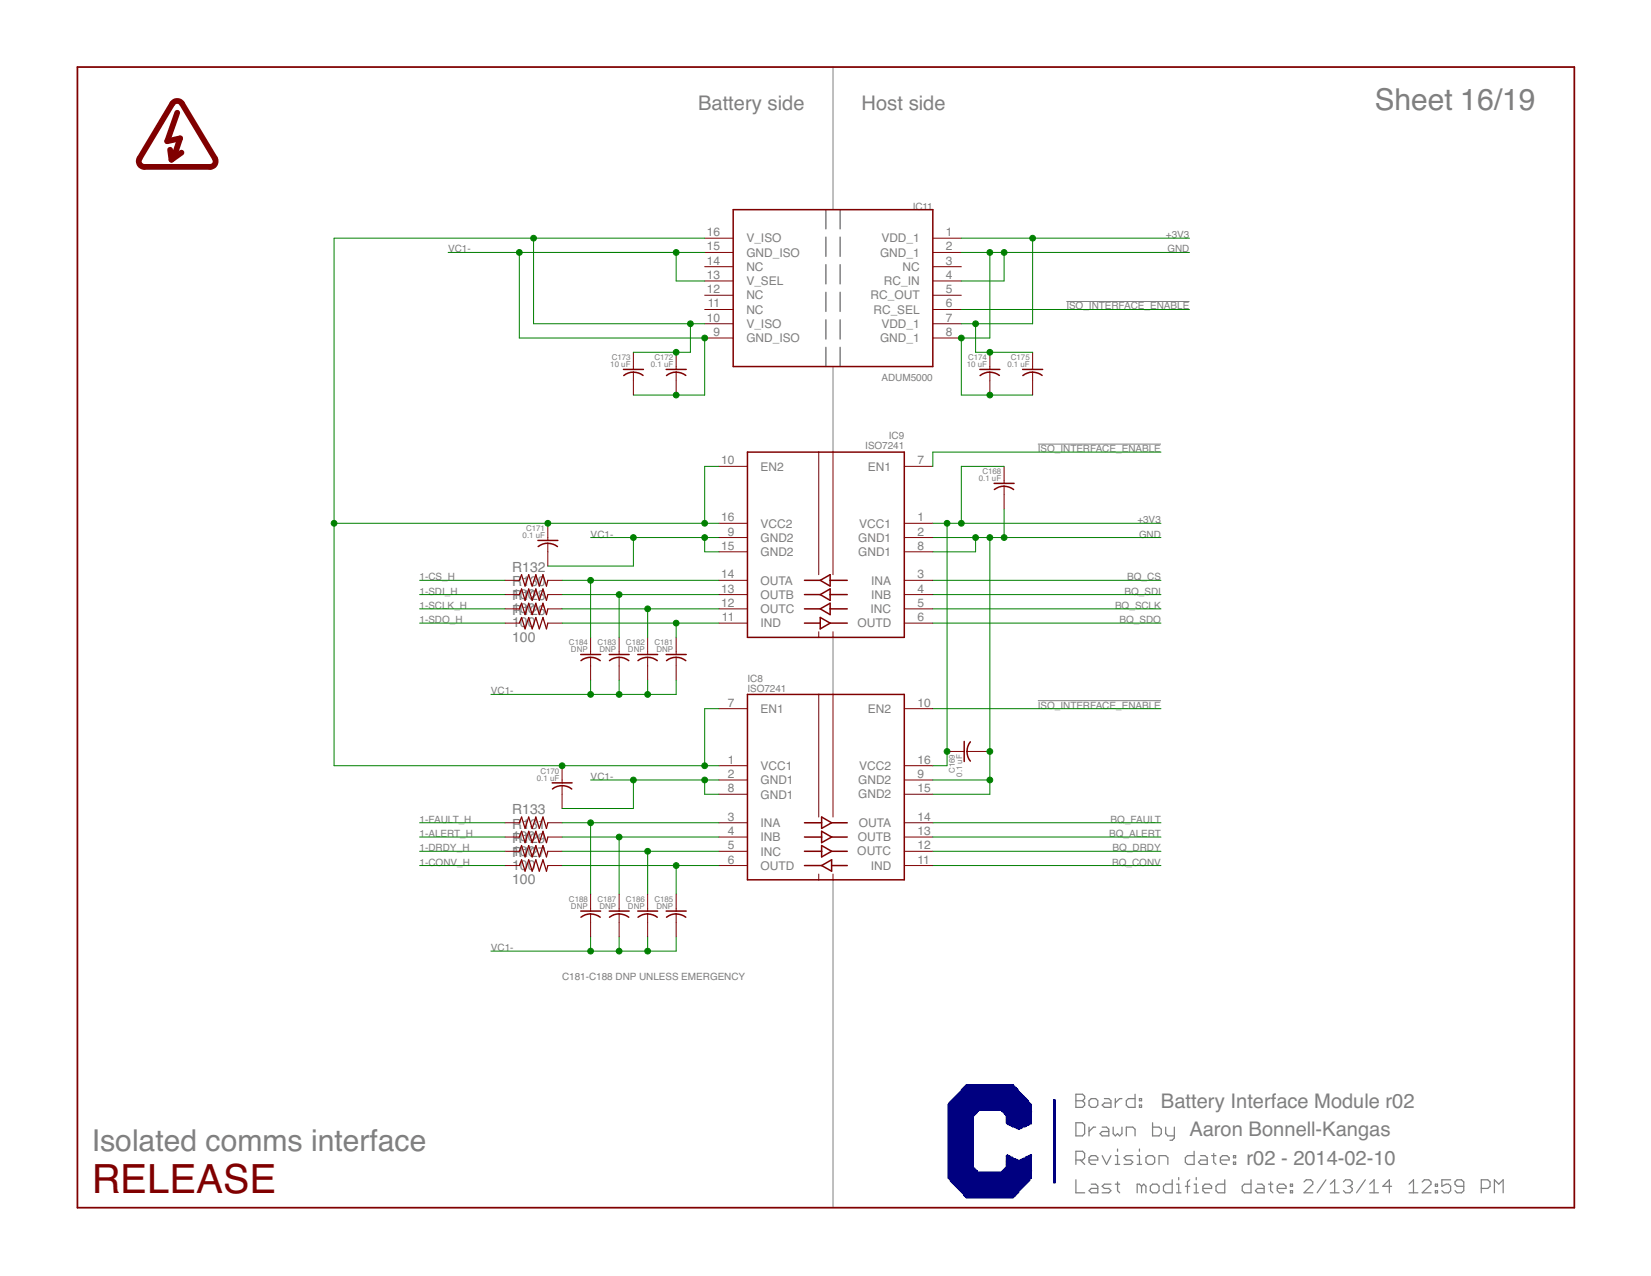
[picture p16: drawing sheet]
<svg xmlns="http://www.w3.org/2000/svg" width="279mm" height="216mm" viewBox="0 0 279 216" stroke-linecap="round" stroke-linejoin="round" font-family="sans-serif">
<defs><g id="words">
<text font-size="6.8" fill="#800000" x="15.5" y="201.9">RELEASE</text>
<g font-size="5.1" fill="#808080">
<text x="232.7" y="18.6">Sheet 16/19</text>
<text x="15.5" y="194.7">Isolated comms interface</text>
</g>
<g font-size="3.4" fill="#808080">
<text x="118.1" y="18.6">Battery side</text>
<text x="145.8" y="18.6">Host side</text>
<text x="196.5" y="187.5">Battery Interface Module r02</text>
<text x="201.3" y="192.3">Aaron Bonnell-Kangas</text>
<text x="210.9" y="197.1">r02 - 2014-02-10</text>
</g>
<g font-size="2.4" fill="#808080">
<text x="86.7" y="101.3">100</text>
<text x="86.7" y="101.6">R128</text>
<text x="86.7" y="99.2">R130</text>
<text x="86.7" y="96.8">R132</text>
<text x="86.7" y="106.2">100</text>
<text x="86.7" y="103.7">100</text>
<text x="86.7" y="104">R126</text>
<text x="86.7" y="108.6">100</text>
<text x="86.7" y="137.8">R133</text>
<text x="86.7" y="142.3">100</text>
<text x="86.7" y="142.6">R129</text>
<text x="86.7" y="140.2">R131</text>
<text x="86.7" y="149.6">100</text>
<text x="86.7" y="147.2">100</text>
<text x="86.7" y="144.8">100</text>
<text x="86.7" y="145">R127</text>
</g>
<g font-size="2" fill="#808080">
<text x="119.6" y="40">16</text>
<text x="126.3" y="41">V_ISO</text>
<text x="149.2" y="41">VDD_1</text>
<text x="160.1" y="40">1</text>
<text x="119.6" y="47.2">13</text>
<text x="119.6" y="44.8">14</text>
<text x="119.6" y="42.4">15</text>
<text x="126.3" y="45.8">NC</text>
<text x="126.3" y="43.4">GND_ISO</text>
<text x="148.9" y="43.4">GND_1</text>
<text x="152.7" y="45.8">NC</text>
<text x="160.1" y="42.4">2</text>
<text x="160.1" y="44.8">3</text>
<text x="160.1" y="47.2">4</text>
<text x="119.6" y="49.6">12</text>
<text x="119.8" y="52">11</text>
<text x="126.3" y="53.1">NC</text>
<text x="126.3" y="50.7">NC</text>
<text x="126.3" y="48.3">V_SEL</text>
<text x="147.3" y="50.7">RC_OUT</text>
<text x="147.8" y="53.1">RC_SEL</text>
<text x="149.6" y="48.3">RC_IN</text>
<text x="160.1" y="49.6">5</text>
<text x="160.1" y="52">6</text>
<text x="119.6" y="54.4">10</text>
<text x="120.7" y="56.8">9</text>
<text x="126.3" y="57.9">GND_ISO</text>
<text x="126.3" y="55.5">V_ISO</text>
<text x="148.9" y="57.9">GND_1</text>
<text x="149.2" y="55.5">VDD_1</text>
<text x="160.1" y="54.4">7</text>
<text x="160.1" y="56.8">8</text>
<text x="122" y="78.6">10</text>
<text x="128.7" y="79.6">EN2</text>
<text x="146.9" y="79.6">EN1</text>
<text x="155.3" y="78.6">7</text>
<text x="122" y="88.2">16</text>
<text x="128.7" y="89.3">VCC2</text>
<text x="145.4" y="89.3">VCC1</text>
<text x="155.3" y="88.2">1</text>
<text x="122" y="93">15</text>
<text x="123.2" y="90.6">9</text>
<text x="128.7" y="91.7">GND2</text>
<text x="128.7" y="94.1">GND2</text>
<text x="145.2" y="91.7">GND1</text>
<text x="145.2" y="94.1">GND1</text>
<text x="155.3" y="90.6">2</text>
<text x="155.3" y="93">8</text>
<text x="122" y="97.9">14</text>
<text x="122" y="100.3">13</text>
<text x="128.7" y="98.9">OUTA</text>
<text x="128.7" y="101.3">OUTB</text>
<text x="147.4" y="98.9">INA</text>
<text x="147.4" y="101.3">INB</text>
<text x="155.3" y="97.9">3</text>
<text x="155.3" y="100.3">4</text>
<text x="122" y="102.7">12</text>
<text x="122.2" y="105.1">11</text>
<text x="128.7" y="103.7">OUTC</text>
<text x="128.7" y="106.2">IND</text>
<text x="145.1" y="106.2">OUTD</text>
<text x="147.3" y="103.7">INC</text>
<text x="155.3" y="102.7">5</text>
<text x="155.3" y="105.1">6</text>
<text x="123.2" y="119.6">7</text>
<text x="155.3" y="119.6">10</text>
<text x="128.7" y="120.6">EN1</text>
<text x="146.9" y="120.6">EN2</text>
<text x="123.2" y="129.2">1</text>
<text x="123.2" y="131.6">2</text>
<text x="128.7" y="130.3">VCC1</text>
<text x="145.4" y="130.3">VCC2</text>
<text x="155.3" y="129.2">16</text>
<text x="155.3" y="131.6">9</text>
<text x="123.2" y="134">8</text>
<text x="128.7" y="132.7">GND1</text>
<text x="128.7" y="135.1">GND1</text>
<text x="145.2" y="132.7">GND2</text>
<text x="145.2" y="135.1">GND2</text>
<text x="155.3" y="134">15</text>
<text x="123.2" y="138.9">3</text>
<text x="123.2" y="141.3">4</text>
<text x="123.2" y="143.7">5</text>
<text x="128.7" y="139.9">INA</text>
<text x="128.7" y="142.3">INB</text>
<text x="145.2" y="142.3">OUTB</text>
<text x="145.3" y="139.9">OUTA</text>
<text x="155.3" y="138.9">14</text>
<text x="155.3" y="141.3">13</text>
<text x="155.3" y="143.7">12</text>
<text x="123.2" y="146.1">6</text>
<text x="128.7" y="144.8">INC</text>
<text x="128.7" y="147.2">OUTD</text>
<text x="145.1" y="144.7">OUTC</text>
<text x="147.3" y="147.2">IND</text>
<text x="155.3" y="146.1">11</text>
</g>
<g font-size="1.7" fill="#808080">
<text x="154.5" y="35.5">IC11</text>
<text x="197.3" y="40.3">+3V3</text>
<text x="75.8" y="42.7">VC1-</text>
<text x="197.6" y="42.7">GND</text>
<text x="180.5" y="52.4">ISO_INTERFACE_ENABLE</text>
<text x="149.2" y="64.4">ADUM5000</text>
<text x="146.4" y="76">ISO7241</text>
<text x="150.4" y="74.3">IC9</text>
<text x="175.6" y="76.5">ISO_INTERFACE_ENABLE</text>
<text x="192.5" y="88.5">+3V3</text>
<text x="100" y="91">VC1-</text>
<text x="192.8" y="91">GND</text>
<text x="71" y="98.2">1-CS_H</text>
<text x="71" y="100.6">1-SDI_H</text>
<text x="190.3" y="100.6">BQ_SDI</text>
<text x="190.8" y="98.2">BQ_CS</text>
<text x="71" y="103">1-SCLK_H</text>
<text x="71" y="105.4">1-SDO_H</text>
<text x="188.7" y="103">BQ_SCLK</text>
<text x="189.5" y="105.4">BQ_SDO</text>
<text x="83.1" y="117.5">VC1-</text>
<text x="126.5" y="117">ISO7241</text>
<text x="126.5" y="115.3">IC8</text>
<text x="175.6" y="119.9">ISO_INTERFACE_ENABLE</text>
<text x="100" y="132">VC1-</text>
<text x="71" y="141.6">1-ALERT_H</text>
<text x="71" y="139.2">1-FAULT_H</text>
<text x="187.7" y="141.6">BQ_ALERT</text>
<text x="188" y="139.2">BQ_FAULT</text>
<text x="71" y="146.4">1-CONV_H</text>
<text x="71" y="144">1-DRDY_H</text>
<text x="188.2" y="146.4">BQ_CONV</text>
<text x="188.3" y="144">BQ_DRDY</text>
<text x="83.1" y="160.9">VC1-</text>
<text x="95.1" y="165.7">C181-C188 DNP UNLESS EMERGENCY</text>
</g>
<g font-size="1.4" fill="#808080">
<text x="103.3" y="62.1">10 uF</text>
<text x="103.5" y="60.9">C173</text>
<text x="110.2" y="62.1">0.1 uF</text>
<text x="110.8" y="60.9">C172</text>
<text x="163.6" y="62.1">10 uF</text>
<text x="163.8" y="60.9">C174</text>
<text x="170.5" y="62.1">0.1 uF</text>
<text x="171.1" y="60.9">C175</text>
<text x="165.7" y="81.4">0.1 uF</text>
<text x="166.2" y="80.2">C168</text>
<text x="89" y="89.9">C171</text>
<text x="88.4" y="91.1">0.1 uF</text>
<text x="96.3" y="109.2">C184</text>
<text x="96.6" y="110.4">DNP</text>
<text x="101.1" y="109.2">C183</text>
<text x="101.4" y="110.4">DNP</text>
<text x="105.9" y="109.2">C182</text>
<text x="106.3" y="110.4">DNP</text>
<text x="110.8" y="109.2">C181</text>
<text x="111.1" y="110.4">DNP</text>
<text x="91.5" y="130.9">C170</text>
<text x="161.6" y="130.8" transform="rotate(-90 161.6 130.8)">C169</text>
<text x="162.8" y="131.4" transform="rotate(-90 162.8 131.4)">0.1 uF</text>
<text x="90.9" y="132.1">0.1 uF</text>
<text x="96.3" y="152.6">C188</text>
<text x="96.6" y="153.8">DNP</text>
<text x="101.1" y="152.6">C187</text>
<text x="101.4" y="153.8">DNP</text>
<text x="105.9" y="152.6">C186</text>
<text x="106.3" y="153.8">DNP</text>
<text x="110.8" y="152.6">C185</text>
<text x="111.1" y="153.8">DNP</text>
</g>
</g></defs>
<g fill="#808080" stroke="#808080" stroke-width=".17">
<path d="M141 11.3v24.2z"/>
<path d="M141 62v14.5z"/>
<path d="M141 107.8v9.7z"/>
<path d="M141 148.9v55.4z"/>
<path d="M180.5 51h20.8z"/>
<path d="M175.6 75.1h20.9z"/>
<path d="M175.6 118.6h20.9z"/>
</g>
<g fill="#808080" stroke="#808080" stroke-width=".21">
<path d="M182.1 185.1v2.3z"/>
<path d="M182.1 185.1h1.1z"/>
<path d="M183.2 185.1l.4 .4z"/>
<path d="M183.6 185.5v.4z"/>
<path d="M183.6 185.9l-.4 .3z"/>
<path d="M183.2 186.2l.4 .4z"/>
<path d="M183.6 186.6v.4z"/>
<path d="M183.6 187l-.4 .4z"/>
<path d="M182.1 187.4h1.1z"/>
<path d="M182.1 186.2h1.1z"/>
<path d="M184.7 187.4h.7z"/>
<path d="M185.8 187l-.4 .4z"/>
<path d="M185.8 186.2v.8z"/>
<path d="M185.4 185.9l.4 .3z"/>
<path d="M184.7 185.9h.7z"/>
<path d="M184.3 186.2l.4-.3z"/>
<path d="M184.3 186.2v.8z"/>
<path d="M184.3 187l.4 .4z"/>
<path d="M186.9 185.9h.7z"/>
<path d="M187.6 185.9l.4 .3z"/>
<path d="M188 186.2v1.2z"/>
<path d="M186.9 187.4h1.1z"/>
<path d="M186.5 187l.4 .4z"/>
<path d="M186.5 187l.4-.4z"/>
<path d="M186.9 186.6h1.1z"/>
<path d="M188.7 185.9v1.5z"/>
<path d="M188.7 186.6l.8-.7z"/>
<path d="M189.5 185.9h.4z"/>
<path d="M192.1 185.1v2.3z"/>
<path d="M191 187.4h1.1z"/>
<path d="M190.6 187l.4 .4z"/>
<path d="M190.6 186.2v.8z"/>
<path d="M190.6 186.2l.4-.3z"/>
<path d="M191 185.9h1.1z"/>
<path d="M192.8 185.9h.4z"/>
<path d="M193.2 185.9v.3z"/>
<path d="M192.8 186.2h.4z"/>
<path d="M192.8 185.9v.3z"/>
<path d="M192.8 187h.4z"/>
<path d="M193.2 187v.4z"/>
<path d="M192.8 187.4h.4z"/>
<path d="M192.8 187v.4z"/>
<path d="M182.1 194.8v2.2z"/>
<path d="M182.1 194.8h1.1z"/>
<path d="M183.2 194.8l.4 .4z"/>
<path d="M183.6 195.2v.7z"/>
<path d="M183.6 195.9l-.4 .4z"/>
<path d="M182.1 196.3h1.1z"/>
<path d="M182.8 196.3l.8 .7z"/>
<path d="M184.7 197h.7z"/>
<path d="M184.3 196.6l.4 .4z"/>
<path d="M184.3 195.9v.7z"/>
<path d="M184.3 195.9l.4-.4z"/>
<path d="M184.7 195.5h.7z"/>
<path d="M185.4 195.5l.4 .4z"/>
<path d="M185.8 195.9v.4z"/>
<path d="M184.3 196.3h1.5z"/>
<path d="M186.5 195.5l.8 1.5z"/>
<path d="M188 195.5l-.7 1.5z"/>
<path d="M188.7 195.5h.4z"/>
<path d="M189.1 195.5v1.5z"/>
<path d="M188.7 197h.8z"/>
<path d="M189.1 194.4v.4z"/>
<path d="M190.2 197h1.1z"/>
<path d="M191.7 196.6l-.4 .4z"/>
<path d="M191.3 196.3l.4 .3z"/>
<path d="M190.6 196.3h.7z"/>
<path d="M190.2 195.9l.4 .4z"/>
<path d="M190.2 195.9l.4-.4z"/>
<path d="M190.6 195.5h1.1z"/>
<path d="M192.4 195.5h.4z"/>
<path d="M192.8 195.5v1.5z"/>
<path d="M192.4 197h.8z"/>
<path d="M192.8 194.4v.4z"/>
<path d="M194.3 197h.8z"/>
<path d="M195.4 196.6l-.3 .4z"/>
<path d="M195.4 195.9v.7z"/>
<path d="M195.1 195.5l.3 .4z"/>
<path d="M194.3 195.5h.8z"/>
<path d="M193.9 195.9l.4-.4z"/>
<path d="M193.9 195.9v.7z"/>
<path d="M193.9 196.6l.4 .4z"/>
<path d="M196.2 195.5v1.5z"/>
<path d="M196.2 195.5h1.1z"/>
<path d="M197.3 195.5l.3 .4z"/>
<path d="M197.6 195.9v1.1z"/>
<path d="M202.1 194.8v2.2z"/>
<path d="M201 197h1.1z"/>
<path d="M200.6 196.6l.4 .4z"/>
<path d="M200.6 195.9v.7z"/>
<path d="M200.6 195.9l.4-.4z"/>
<path d="M201 195.5h1.1z"/>
<path d="M203.2 195.5h.7z"/>
<path d="M203.9 195.5l.4 .4z"/>
<path d="M204.3 195.9v1.1z"/>
<path d="M203.2 197h1.1z"/>
<path d="M202.8 196.6l.4 .4z"/>
<path d="M202.8 196.6l.4-.3z"/>
<path d="M203.2 196.3h1.1z"/>
<path d="M205.4 195.2v1.4z"/>
<path d="M205.4 196.6l.4 .4z"/>
<path d="M205 195.5h.8z"/>
<path d="M206.9 197h.7z"/>
<path d="M206.5 196.6l.4 .4z"/>
<path d="M206.5 195.9v.7z"/>
<path d="M206.9 195.5l-.4 .4z"/>
<path d="M206.9 195.5h.7z"/>
<path d="M207.6 195.5l.4 .4z"/>
<path d="M208 195.9v.4z"/>
<path d="M206.5 196.3h1.5z"/>
<path d="M208.7 195.5h.4z"/>
<path d="M209.1 195.5v.4z"/>
<path d="M208.7 195.9h.4z"/>
<path d="M208.7 195.5v.4z"/>
<path d="M208.7 196.6h.4z"/>
<path d="M209.1 196.6v.4z"/>
<path d="M208.7 197h.4z"/>
<path d="M208.7 196.6v.4z"/>
<path d="M182.1 199.6v2.2z"/>
<path d="M182.1 201.8h1.5z"/>
<path d="M184.7 200.4h.7z"/>
<path d="M185.4 200.4l.4 .3z"/>
<path d="M185.8 200.7v1.1z"/>
<path d="M184.7 201.8h1.1z"/>
<path d="M184.3 201.5l.4 .3z"/>
<path d="M184.3 201.5l.4-.4z"/>
<path d="M184.7 201.1h1.1z"/>
<path d="M186.5 201.8h1.1z"/>
<path d="M187.6 201.8l.4-.3z"/>
<path d="M187.6 201.1l.4 .4z"/>
<path d="M186.9 201.1h.7z"/>
<path d="M186.5 200.7l.4 .4z"/>
<path d="M186.5 200.7l.4-.3z"/>
<path d="M186.9 200.4h1.1z"/>
<path d="M189.1 200v1.5z"/>
<path d="M189.1 201.5l.4 .3z"/>
<path d="M188.7 200.4h.8z"/>
<path d="M192.4 200.4v1.4z"/>
<path d="M192.4 200.4h.4z"/>
<path d="M192.8 200.4l.4 .3z"/>
<path d="M193.2 200.7v1.1z"/>
<path d="M193.2 200.7l.4-.3z"/>
<path d="M193.6 200.4l.3 .3z"/>
<path d="M193.9 200.7v1.1z"/>
<path d="M195.1 201.8h.7z"/>
<path d="M195.8 201.8l.4-.3z"/>
<path d="M196.2 200.7v.8z"/>
<path d="M195.8 200.4l.4 .3z"/>
<path d="M195.1 200.4h.7z"/>
<path d="M194.7 200.7l.4-.3z"/>
<path d="M194.7 200.7v.8z"/>
<path d="M194.7 201.5l.4 .3z"/>
<path d="M198.4 199.6v2.2z"/>
<path d="M197.3 201.8h1.1z"/>
<path d="M196.9 201.5l.4 .3z"/>
<path d="M196.9 200.7v.8z"/>
<path d="M196.9 200.7l.4-.3z"/>
<path d="M197.3 200.4h1.1z"/>
<path d="M199.1 200.4h.4z"/>
<path d="M199.5 200.4v1.4z"/>
<path d="M199.1 201.8h.8z"/>
<path d="M199.5 199.2v.4z"/>
<path d="M201 200v1.8z"/>
<path d="M201 200l.3-.4z"/>
<path d="M200.6 200.7h.7z"/>
<path d="M202.1 200.4h.3z"/>
<path d="M202.4 200.4v1.4z"/>
<path d="M202.1 201.8h.7z"/>
<path d="M202.4 199.2v.4z"/>
<path d="M203.9 201.8h.8z"/>
<path d="M203.6 201.5l.3 .3z"/>
<path d="M203.6 200.7v.8z"/>
<path d="M203.6 200.7l.3-.3z"/>
<path d="M203.9 200.4h.8z"/>
<path d="M204.7 200.4l.3 .3z"/>
<path d="M205 200.7v.4z"/>
<path d="M203.6 201.1h1.4z"/>
<path d="M207.3 199.6v2.2z"/>
<path d="M206.1 201.8h1.2z"/>
<path d="M205.8 201.5l.3 .3z"/>
<path d="M205.8 200.7v.8z"/>
<path d="M205.8 200.7l.3-.3z"/>
<path d="M206.1 200.4h1.2z"/>
<path d="M211.7 199.6v2.2z"/>
<path d="M210.6 201.8h1.1z"/>
<path d="M210.2 201.5l.4 .3z"/>
<path d="M210.2 200.7v.8z"/>
<path d="M210.2 200.7l.4-.3z"/>
<path d="M210.6 200.4h1.1z"/>
<path d="M212.8 200.4h.8z"/>
<path d="M213.6 200.4l.3 .3z"/>
<path d="M213.9 200.7v1.1z"/>
<path d="M212.8 201.8h1.1z"/>
<path d="M212.4 201.5l.4 .3z"/>
<path d="M212.8 201.1l-.4 .4z"/>
<path d="M212.8 201.1h1.1z"/>
<path d="M215 200v1.5z"/>
<path d="M215 201.5l.4 .3z"/>
<path d="M214.7 200.4h.7z"/>
<path d="M216.5 201.8h.8z"/>
<path d="M216.2 201.5l.3 .3z"/>
<path d="M216.2 200.7v.8z"/>
<path d="M216.2 200.7l.3-.3z"/>
<path d="M216.5 200.4h.8z"/>
<path d="M217.3 200.4l.3 .3z"/>
<path d="M217.6 200.7v.4z"/>
<path d="M216.2 201.1h1.4z"/>
<path d="M218.4 200.4h.3z"/>
<path d="M218.7 200.4v.3z"/>
<path d="M218.4 200.7h.3z"/>
<path d="M218.4 200.4v.3z"/>
<path d="M218.4 201.5h.3z"/>
<path d="M218.7 201.5v.3z"/>
<path d="M218.4 201.8h.3z"/>
<path d="M218.4 201.5v.3z"/>
<path d="M220.7 201.8h1.5z"/>
<path d="M220.7 201.8l1.5-1.4z"/>
<path d="M222.2 200v.4z"/>
<path d="M221.8 199.6l.4 .4z"/>
<path d="M221.1 199.6h.7z"/>
<path d="M220.7 200l.4-.4z"/>
<path d="M224.4 199.6l-1.5 2.2z"/>
<path d="M225.1 200.4l.8-.8z"/>
<path d="M225.9 199.6v2.2z"/>
<path d="M225.1 201.8h1.5z"/>
<path d="M227.4 200l.3-.4z"/>
<path d="M227.7 199.6h.8z"/>
<path d="M228.5 199.6l.3 .4z"/>
<path d="M228.8 200v.4z"/>
<path d="M228.5 200.7l.3-.3z"/>
<path d="M228.1 200.7h.4z"/>
<path d="M228.5 200.7l.3 .4z"/>
<path d="M228.8 201.1v.4z"/>
<path d="M228.5 201.8l.3-.3z"/>
<path d="M227.7 201.8h.8z"/>
<path d="M227.4 201.5l.3 .3z"/>
<path d="M231.1 199.6l-1.5 2.2z"/>
<path d="M231.8 200.4l.7-.8z"/>
<path d="M232.5 199.6v2.2z"/>
<path d="M231.8 201.8h1.5z"/>
<path d="M235.1 199.6v2.2z"/>
<path d="M235.1 199.6l-1.1 1.1z"/>
<path d="M234 200.7h1.5z"/>
<path d="M238.5 200.4l.7-.8z"/>
<path d="M239.2 199.6v2.2z"/>
<path d="M238.5 201.8h1.4z"/>
<path d="M240.7 201.8h1.5z"/>
<path d="M240.7 201.8l1.5-1.4z"/>
<path d="M242.2 200v.4z"/>
<path d="M241.8 199.6l.4 .4z"/>
<path d="M241 199.6h.8z"/>
<path d="M241 199.6l-.3 .4z"/>
<path d="M242.9 200.4h.4z"/>
<path d="M243.3 200.4v.3z"/>
<path d="M242.9 200.7h.4z"/>
<path d="M242.9 200.4v.3z"/>
<path d="M242.9 201.5h.4z"/>
<path d="M243.3 201.5v.3z"/>
<path d="M242.9 201.8h.4z"/>
<path d="M242.9 201.5v.3z"/>
<path d="M244 199.6h1.5z"/>
<path d="M244 199.6v1.1z"/>
<path d="M244 200.7l.8-.3z"/>
<path d="M244.8 200.4h.3z"/>
<path d="M245.1 200.4l.4 .3z"/>
<path d="M245.5 200.7v.8z"/>
<path d="M245.5 201.5l-.4 .3z"/>
<path d="M244.4 201.8h.7z"/>
<path d="M244 201.5l.4 .3z"/>
<path d="M246.2 201.5l.4 .3z"/>
<path d="M246.6 201.8h.7z"/>
<path d="M247.3 201.8l.4-.3z"/>
<path d="M247.7 200v1.5z"/>
<path d="M247.3 199.6l.4 .4z"/>
<path d="M246.6 199.6h.7z"/>
<path d="M246.6 199.6l-.4 .4z"/>
<path d="M246.2 200v.4z"/>
<path d="M246.2 200.4l.4 .3z"/>
<path d="M246.6 200.7h1.1z"/>
<path d="M250.7 199.6v2.2z"/>
<path d="M250.7 199.6h1.1z"/>
<path d="M251.8 199.6l.4 .4z"/>
<path d="M252.2 200v.7z"/>
<path d="M251.8 201.1l.4-.4z"/>
<path d="M250.7 201.1h1.1z"/>
<path d="M252.9 199.6v2.2z"/>
<path d="M252.9 199.6l.7 .8z"/>
<path d="M253.6 200.4l.8-.8z"/>
<path d="M254.4 199.6v2.2z"/>
<path d="M182.1 190v2.2z"/>
<path d="M182.1 192.2h1.1z"/>
<path d="M183.6 191.8l-.4 .4z"/>
<path d="M183.6 190.3v1.5z"/>
<path d="M183.2 190l.4 .3z"/>
<path d="M182.1 190h1.1z"/>
<path d="M184.3 190.7v1.5z"/>
<path d="M185 190.7l-.7 .8z"/>
<path d="M185 190.7h.4z"/>
<path d="M186.5 190.7h.8z"/>
<path d="M187.3 190.7l.3 .4z"/>
<path d="M187.6 191.1v1.1z"/>
<path d="M186.5 192.2h1.1z"/>
<path d="M186.2 191.8l.3 .4z"/>
<path d="M186.2 191.8l.3-.3z"/>
<path d="M186.5 191.5h1.1z"/>
<path d="M188.4 190.7v1.1z"/>
<path d="M188.4 191.8l.3 .4z"/>
<path d="M188.7 192.2l.4-.4z"/>
<path d="M189.1 191.8l.4 .4z"/>
<path d="M189.5 192.2l.4-.4z"/>
<path d="M189.9 190.7v1.1z"/>
<path d="M190.6 190.7v1.5z"/>
<path d="M190.6 190.7h1.1z"/>
<path d="M191.7 190.7l.4 .4z"/>
<path d="M192.1 191.1v1.1z"/>
<path d="M195.1 190v2.2z"/>
<path d="M195.1 192.2h1.1z"/>
<path d="M196.2 192.2l.3-.4z"/>
<path d="M196.5 191.1v.7z"/>
<path d="M196.2 190.7l.3 .4z"/>
<path d="M195.1 190.7h1.1z"/>
<path d="M197.3 190.7v1.1z"/>
<path d="M197.3 191.8l.3 .4z"/>
<path d="M197.6 192.2h1.1z"/>
<path d="M198.7 190.7v1.9z"/>
<path d="M198.7 192.6l-.3 .3z"/>
<path d="M198 192.9h.4z"/>
</g>
<g fill="#808080" stroke="#808080" stroke-width=".25">
<path d="M142.2 35.5v3.2z"/>
<path d="M142.2 40.1v3.3z"/>
<path d="M142.2 44.8v3.2z"/>
<path d="M142.2 49.5v3.2z"/>
<path d="M142.2 54.1v3.3z"/>
<path d="M142.2 58.8v3.2z"/>
<path d="M139.8 58.8v3.2z"/>
<path d="M139.8 54.1v3.3z"/>
<path d="M139.8 49.5v3.2z"/>
<path d="M139.8 44.8v3.2z"/>
<path d="M139.8 40.1v3.3z"/>
<path d="M139.8 35.5v3.2z"/>
</g>
<g fill="#800000" stroke="#800000" stroke-width=".3">
<path d="M13.1 11.3v193z"/>
<path d="M13.1 204.3h253.3z"/>
<path d="M266.4 11.3v193z"/>
<path d="M13.1 11.3h253.3z"/>
</g>
<g fill="#800000" stroke="#800000" stroke-width=".17">
<path d="M121.7 129.6h4.8z"/>
<path d="M121.7 132h4.8z"/>
<path d="M121.7 139.2h4.8z"/>
<path d="M121.7 141.6h4.8z"/>
<path d="M121.7 144h4.8z"/>
<path d="M121.7 146.5h4.8z"/>
<path d="M121.7 119.9h4.8z"/>
<path d="M121.7 134.4h4.8z"/>
<path d="M153 129.6h4.9z"/>
<path d="M153 132h4.9z"/>
<path d="M153 134.4h4.9z"/>
<path d="M153 139.2h4.9z"/>
<path d="M153 141.6h4.9z"/>
<path d="M153 144h4.9z"/>
<path d="M153 146.5h4.9z"/>
<path d="M153 119.9h4.9z"/>
<path d="M141 147.9v1z"/>
<path d="M141 117.5v20.7z"/>
<path d="M138.6 117.5v20.7z"/>
<path d="M138.6 147.9v1z"/>
<path d="M153 88.5h4.9z"/>
<path d="M153 91h4.9z"/>
<path d="M153 98.2h4.9z"/>
<path d="M153 100.6h4.9z"/>
<path d="M153 103h4.9z"/>
<path d="M153 105.4h4.9z"/>
<path d="M153 78.9h4.9z"/>
<path d="M153 93.4h4.9z"/>
<path d="M121.7 88.5h4.8z"/>
<path d="M121.7 91h4.8z"/>
<path d="M121.7 93.4h4.8z"/>
<path d="M121.7 98.2h4.8z"/>
<path d="M121.7 100.6h4.8z"/>
<path d="M121.7 103h4.8z"/>
<path d="M121.7 105.4h4.8z"/>
<path d="M121.7 78.9h4.8z"/>
<path d="M138.6 106.9v.9z"/>
<path d="M138.6 76.5v20.7z"/>
<path d="M141 76.5v20.7z"/>
<path d="M141 106.9v.9z"/>
<path d="M157.9 40.3h4.8z"/>
<path d="M157.9 42.7h4.8z"/>
<path d="M157.9 45.1h4.8z"/>
<path d="M157.9 47.5h4.8z"/>
<path d="M157.9 50h4.8z"/>
<path d="M157.9 52.4h4.8z"/>
<path d="M157.9 54.8h4.8z"/>
<path d="M157.9 57.2h4.8z"/>
<path d="M119.3 57.2h4.8z"/>
<path d="M119.3 54.8h4.8z"/>
<path d="M119.3 52.4h4.8z"/>
<path d="M119.3 50h4.8z"/>
<path d="M119.3 47.5h4.8z"/>
<path d="M119.3 45.1h4.8z"/>
<path d="M119.3 42.7h4.8z"/>
<path d="M119.3 40.3h4.8z"/>
<path d="M169.9 82.3v1.4z"/>
<path d="M169.9 78.9v2.4z"/>
<path d="M169.9 83.7v2.4z"/>
<path d="M169.9 81.3v.5z"/>
<path d="M163.7 127.1h1.4z"/>
<path d="M160.3 127.1h2.4z"/>
<path d="M165.1 127.1h2.4z"/>
<path d="M162.7 127.1h.5z"/>
<path d="M95.1 132.9v1.5z"/>
<path d="M95.1 129.6v2.4z"/>
<path d="M95.1 134.4v2.4z"/>
<path d="M95.1 132v.5z"/>
<path d="M92.7 91.9v1.5z"/>
<path d="M92.7 88.5v2.5z"/>
<path d="M92.7 93.4v2.4z"/>
<path d="M92.7 91v.4z"/>
<path d="M114.4 63v1.4z"/>
<path d="M114.4 59.6v2.4z"/>
<path d="M114.4 64.4v2.4z"/>
<path d="M114.4 62v.5z"/>
<path d="M107.2 63v1.4z"/>
<path d="M107.2 59.6v2.4z"/>
<path d="M107.2 64.4v2.4z"/>
<path d="M107.2 62v.5z"/>
<path d="M167.5 63v1.4z"/>
<path d="M167.5 59.6v2.4z"/>
<path d="M167.5 64.4v2.4z"/>
<path d="M167.5 62v.5z"/>
<path d="M174.8 63v1.4z"/>
<path d="M174.8 59.6v2.4z"/>
<path d="M174.8 64.4v2.4z"/>
<path d="M174.8 62v.5z"/>
<path d="M114.4 111.2v1.5z"/>
<path d="M114.4 107.8v2.5z"/>
<path d="M114.4 112.7v2.4z"/>
<path d="M114.4 110.3v.4z"/>
<path d="M109.6 111.2v1.5z"/>
<path d="M109.6 107.8v2.5z"/>
<path d="M109.6 112.7v2.4z"/>
<path d="M109.6 110.3v.4z"/>
<path d="M104.8 111.2v1.5z"/>
<path d="M104.8 107.8v2.5z"/>
<path d="M104.8 112.7v2.4z"/>
<path d="M104.8 110.3v.4z"/>
<path d="M99.9 111.2v1.5z"/>
<path d="M99.9 107.8v2.5z"/>
<path d="M99.9 112.7v2.4z"/>
<path d="M99.9 110.3v.4z"/>
<path d="M92.7 105.4h2.4z"/>
<path d="M85.5 105.4h2.4z"/>
<path d="M92.7 103h2.4z"/>
<path d="M85.5 103h2.4z"/>
<path d="M92.7 100.6h2.4z"/>
<path d="M85.5 100.6h2.4z"/>
<path d="M92.7 98.2h2.4z"/>
<path d="M85.5 98.2h2.4z"/>
<path d="M92.7 146.5h2.4z"/>
<path d="M85.5 146.5h2.4z"/>
<path d="M92.7 144h2.4z"/>
<path d="M85.5 144h2.4z"/>
<path d="M92.7 141.6h2.4z"/>
<path d="M85.5 141.6h2.4z"/>
<path d="M92.7 139.2h2.4z"/>
<path d="M85.5 139.2h2.4z"/>
<path d="M114.4 154.6v1.5z"/>
<path d="M114.4 151.3v2.4z"/>
<path d="M114.4 156.1v2.4z"/>
<path d="M114.4 153.7v.5z"/>
<path d="M109.6 154.6v1.5z"/>
<path d="M109.6 151.3v2.4z"/>
<path d="M109.6 156.1v2.4z"/>
<path d="M109.6 153.7v.5z"/>
<path d="M104.8 154.6v1.5z"/>
<path d="M104.8 151.3v2.4z"/>
<path d="M104.8 156.1v2.4z"/>
<path d="M104.8 153.7v.5z"/>
<path d="M99.9 154.6v1.5z"/>
<path d="M99.9 151.3v2.4z"/>
<path d="M99.9 156.1v2.4z"/>
<path d="M99.9 153.7v.5z"/>
</g>
<g fill="#800000" stroke="#800000" stroke-width=".25">
<path d="M126.5 117.5v31.4z"/>
<path d="M126.5 148.9h12.1z"/>
<path d="M138.6 148.9h2.4z"/>
<path d="M141 148.9h12z"/>
<path d="M153 117.5v31.4z"/>
<path d="M141 117.5h12z"/>
<path d="M138.6 117.5h2.4z"/>
<path d="M126.5 117.5h12.1z"/>
<path d="M139 138.2v1z"/>
<path d="M139 139.2v1z"/>
<path d="M139 140.2l1.7-1z"/>
<path d="M139 138.2l1.7 1z"/>
<path d="M139 140.7v.9z"/>
<path d="M139 141.6v1z"/>
<path d="M139 142.6l1.7-1z"/>
<path d="M139 140.7l1.7 .9z"/>
<path d="M139 143.1v.9z"/>
<path d="M139 144v1z"/>
<path d="M139 145l1.7-1z"/>
<path d="M139 143.1l1.7 .9z"/>
<path d="M140.7 146.5v.9z"/>
<path d="M140.7 145.5v1z"/>
<path d="M139 146.5l1.7-1z"/>
<path d="M139 146.5l1.7 .9z"/>
<path d="M140.7 146.5h2.7z"/>
<path d="M140.7 144h2.7z"/>
<path d="M140.7 141.6h2.7z"/>
<path d="M140.7 139.2h2.7z"/>
<path d="M136.1 139.2h2.9z"/>
<path d="M136.1 141.6h2.9z"/>
<path d="M136.1 144h2.9z"/>
<path d="M136.1 146.5h2.9z"/>
<path d="M153 76.5v31.3z"/>
<path d="M141 107.8h12z"/>
<path d="M138.6 107.8h2.4z"/>
<path d="M126.5 107.8h12.1z"/>
<path d="M126.5 76.5v31.3z"/>
<path d="M126.5 76.5h12.1z"/>
<path d="M138.6 76.5h2.4z"/>
<path d="M141 76.5h12z"/>
<path d="M140.5 97.2v1z"/>
<path d="M140.5 98.2v1z"/>
<path d="M138.8 98.2l1.7 1z"/>
<path d="M138.8 98.2l1.7-1z"/>
<path d="M140.5 99.7v.9z"/>
<path d="M140.5 100.6v1z"/>
<path d="M138.8 100.6l1.7 1z"/>
<path d="M138.8 100.6l1.7-.9z"/>
<path d="M140.5 102.1v.9z"/>
<path d="M140.5 103v1z"/>
<path d="M138.8 103l1.7 1z"/>
<path d="M138.8 103l1.7-.9z"/>
<path d="M138.8 105.4v1z"/>
<path d="M138.8 104.5v.9z"/>
<path d="M138.8 104.5l1.7 .9z"/>
<path d="M138.8 106.4l1.7-1z"/>
<path d="M136.1 105.4h2.7z"/>
<path d="M136.1 103h2.7z"/>
<path d="M136.1 100.6h2.7z"/>
<path d="M136.1 98.2h2.7z"/>
<path d="M140.5 98.2h2.9z"/>
<path d="M140.5 100.6h2.9z"/>
<path d="M140.5 103h2.9z"/>
<path d="M140.5 105.4h2.9z"/>
<path d="M157.9 35.5v26.5z"/>
<path d="M124.1 62h33.8z"/>
<path d="M124.1 35.5v26.5z"/>
<path d="M124.1 35.5h33.8z"/>
<path d="M169.9 81.8h1.7z"/>
<path d="M168.2 81.8h1.7z"/>
<path d="M163.2 125.5v1.6z"/>
<path d="M163.2 127.1v1.7z"/>
<path d="M95.1 132.5h1.7z"/>
<path d="M93.5 132.5h1.6z"/>
<path d="M92.7 91.4h1.7z"/>
<path d="M91 91.4h1.7z"/>
<path d="M114.4 62.5h1.7z"/>
<path d="M112.7 62.5h1.7z"/>
<path d="M107.2 62.5h1.7z"/>
<path d="M105.5 62.5h1.7z"/>
<path d="M167.5 62.5h1.7z"/>
<path d="M165.8 62.5h1.7z"/>
<path d="M174.8 62.5h1.6z"/>
<path d="M173.1 62.5h1.7z"/>
<path d="M114.4 110.7h1.7z"/>
<path d="M112.7 110.7h1.7z"/>
<path d="M109.6 110.7h1.7z"/>
<path d="M107.9 110.7h1.7z"/>
<path d="M104.8 110.7h1.7z"/>
<path d="M103.1 110.7h1.7z"/>
<path d="M99.9 110.7h1.7z"/>
<path d="M98.3 110.7h1.6z"/>
<path d="M114.4 154.2h1.7z"/>
<path d="M112.7 154.2h1.7z"/>
<path d="M109.6 154.2h1.7z"/>
<path d="M107.9 154.2h1.7z"/>
<path d="M104.8 154.2h1.7z"/>
<path d="M103.1 154.2h1.7z"/>
<path d="M99.9 154.2h1.7z"/>
<path d="M98.3 154.2h1.6z"/>
</g>
<g fill="none" stroke="#800000" stroke-width=".25">
<path d="M108.8 63.5a2.65 2.65 0 0 0-3.2 0M116.1 63.5a2.65 2.65 0 0 0-3.3 0M169.1 63.5a2.65 2.65 0 0 0-3.2 0M176.4 63.5a2.65 2.65 0 0 0-3.3 0M92.7 91.9a2.6 2.6 0 0 0-1.6 .6M92.7 91.9a2.76 2.76 0 0 1 1.6 .6M169.9 82.3a2.72 2.72 0 0 0-1.6 .5M169.9 82.3a2.77 2.77 0 0 1 1.6 .5M98.3 111.8a2.61 2.61 0 0 1 3.3 0M103.1 111.8a2.61 2.61 0 0 1 3.3 0M108 111.8a2.61 2.61 0 0 1 3.2 0M112.8 111.8a2.61 2.61 0 0 1 3.3 0"/>
<path d="M93.5 133.5a2.61 2.61 0 0 1 3.3 0M164.2 125.5a2.61 2.61 0 0 0 0 3.3M98.3 155.2a2.61 2.61 0 0 1 3.3 0M103.1 155.2a2.61 2.61 0 0 1 3.3 0M108 155.2a2.61 2.61 0 0 1 3.2 0M112.8 155.2a2.61 2.61 0 0 1 3.3 0"/>
</g>
<g fill="#800000" stroke="#800000" stroke-width=".21">
<path d="M88.3 104.5l-.4 .9z"/>
<path d="M88.3 104.5l.6 1.9z"/>
<path d="M89.5 104.5l-.6 1.9z"/>
<path d="M89.5 104.5l.6 1.9z"/>
<path d="M90.7 104.5l-.6 1.9z"/>
<path d="M90.7 104.5l.6 1.9z"/>
<path d="M91.9 104.5l-.6 1.9z"/>
<path d="M91.9 104.5l.6 1.9z"/>
<path d="M92.7 105.4l-.2 1z"/>
<path d="M88.3 102.1l-.4 .9z"/>
<path d="M88.3 102.1l.6 1.9z"/>
<path d="M89.5 102.1l-.6 1.9z"/>
<path d="M89.5 102.1l.6 1.9z"/>
<path d="M90.7 102.1l-.6 1.9z"/>
<path d="M90.7 102.1l.6 1.9z"/>
<path d="M91.9 102.1l-.6 1.9z"/>
<path d="M91.9 102.1l.6 1.9z"/>
<path d="M92.7 103l-.2 1z"/>
<path d="M88.3 99.7l-.4 .9z"/>
<path d="M88.3 99.7l.6 1.9z"/>
<path d="M89.5 99.7l-.6 1.9z"/>
<path d="M89.5 99.7l.6 1.9z"/>
<path d="M90.7 99.7l-.6 1.9z"/>
<path d="M90.7 99.7l.6 1.9z"/>
<path d="M91.9 99.7l-.6 1.9z"/>
<path d="M91.9 99.7l.6 1.9z"/>
<path d="M92.7 100.6l-.2 1z"/>
<path d="M88.3 97.2l-.4 1z"/>
<path d="M88.3 97.2l.6 2z"/>
<path d="M89.5 97.2l-.6 2z"/>
<path d="M89.5 97.2l.6 2z"/>
<path d="M90.7 97.2l-.6 2z"/>
<path d="M90.7 97.2l.6 2z"/>
<path d="M91.9 97.2l-.6 2z"/>
<path d="M91.9 97.2l.6 2z"/>
<path d="M92.7 98.2l-.2 1z"/>
<path d="M88.3 145.5l-.4 1z"/>
<path d="M88.3 145.5l.6 1.9z"/>
<path d="M89.5 145.5l-.6 1.9z"/>
<path d="M89.5 145.5l.6 1.9z"/>
<path d="M90.7 145.5l-.6 1.9z"/>
<path d="M90.7 145.5l.6 1.9z"/>
<path d="M91.9 145.5l-.6 1.9z"/>
<path d="M91.9 145.5l.6 1.9z"/>
<path d="M92.7 146.5l-.2 .9z"/>
<path d="M88.3 143.1l-.4 .9z"/>
<path d="M88.3 143.1l.6 1.9z"/>
<path d="M89.5 143.1l-.6 1.9z"/>
<path d="M89.5 143.1l.6 1.9z"/>
<path d="M90.7 143.1l-.6 1.9z"/>
<path d="M90.7 143.1l.6 1.9z"/>
<path d="M91.9 143.1l-.6 1.9z"/>
<path d="M91.9 143.1l.6 1.9z"/>
<path d="M92.7 144l-.2 1z"/>
<path d="M88.3 140.7l-.4 .9z"/>
<path d="M88.3 140.7l.6 1.9z"/>
<path d="M89.5 140.7l-.6 1.9z"/>
<path d="M89.5 140.7l.6 1.9z"/>
<path d="M90.7 140.7l-.6 1.9z"/>
<path d="M90.7 140.7l.6 1.9z"/>
<path d="M91.9 140.7l-.6 1.9z"/>
<path d="M91.9 140.7l.6 1.9z"/>
<path d="M92.7 141.6l-.2 1z"/>
<path d="M88.3 138.2l-.4 1z"/>
<path d="M88.3 138.2l.6 2z"/>
<path d="M89.5 138.2l-.6 2z"/>
<path d="M89.5 138.2l.6 2z"/>
<path d="M90.7 138.2l-.6 2z"/>
<path d="M90.7 138.2l.6 2z"/>
<path d="M91.9 138.2l-.6 2z"/>
<path d="M91.9 138.2l.6 2z"/>
<path d="M92.7 139.2l-.2 1z"/>
</g>
<path d="M29.2 17.5a.97 .97 0 0 1 1.6 0M23.6 26.8a.94 .94 0 0 0 .8 1.4M36.4 26.8a.94 .94 0 0 1-.8 1.4" fill="none" stroke="#800000" stroke-width=".97"/>
<g fill="#800000" stroke="#800000" stroke-width=".97">
<path d="M29.2 17.5l-5.6 9.3z"/>
<path d="M24.4 28.2h11.2z"/>
<path d="M30.8 17.5l5.6 9.3z"/>
<path d="M30 19.1l-1.7 4.8z"/>
<path d="M28.3 23.9l2.2-.5z"/>
<path d="M30.5 23.4l-1 2.9z"/>
<path d="M29 27l1.7-1.2z"/>
<path d="M28.8 25.3l.2 1.7z"/>
</g>
<g fill="#008000" stroke="#008000" stroke-width=".17">
<path d="M71 98.2h14.5z"/>
<path d="M71 100.6h14.5z"/>
<path d="M71 103h14.5z"/>
<path d="M71 105.4h14.5z"/>
<path d="M71 146.5h14.5z"/>
<path d="M71 144h14.5z"/>
<path d="M71 141.6h14.5z"/>
<path d="M71 139.2h14.5z"/>
<path d="M157.9 98.2h38.6z"/>
<path d="M157.9 100.6h38.6z"/>
<path d="M157.9 103h38.6z"/>
<path d="M157.9 105.4h38.6z"/>
<path d="M157.9 139.2h38.6z"/>
<path d="M157.9 141.6h38.6z"/>
<path d="M157.9 144h38.6z"/>
<path d="M157.9 146.5h38.6z"/>
<path d="M119.3 132h2.4z"/>
<path d="M107.2 132h12.1z"/>
<path d="M99.9 132h7.3z"/>
<path d="M119.3 134.4h2.4z"/>
<path d="M119.3 132v2.4z"/>
<path d="M95.1 136.8h12.1z"/>
<path d="M107.2 132v4.8z"/>
<path d="M119.3 91h2.4z"/>
<path d="M107.2 91h12.1z"/>
<path d="M99.9 91h7.3z"/>
<path d="M119.3 93.4h2.4z"/>
<path d="M119.3 91v2.4z"/>
<path d="M92.7 95.8h14.5z"/>
<path d="M107.2 91v4.8z"/>
<path d="M114.4 42.7h4.9z"/>
<path d="M87.9 42.7h26.5z"/>
<path d="M99.9 42.7h14.5z"/>
<path d="M87.9 57.2h31.4z"/>
<path d="M87.9 42.7v14.5z"/>
<path d="M107.2 66.8h7.2z"/>
<path d="M114.4 66.8h4.9z"/>
<path d="M119.3 57.2v9.6z"/>
<path d="M114.4 47.5h4.9z"/>
<path d="M114.4 42.7v4.8z"/>
<path d="M75.8 42.7h12.1z"/>
<path d="M114.4 115.1v2.4z"/>
<path d="M109.6 117.5h4.8z"/>
<path d="M104.8 117.5h4.8z"/>
<path d="M99.9 117.5h4.9z"/>
<path d="M83.1 117.5h16.8z"/>
<path d="M109.6 115.1v2.4z"/>
<path d="M104.8 115.1v2.4z"/>
<path d="M99.9 115.1v2.4z"/>
<path d="M114.4 158.5v2.4z"/>
<path d="M109.6 160.9h4.8z"/>
<path d="M104.8 160.9h4.8z"/>
<path d="M99.9 160.9h4.9z"/>
<path d="M83.1 160.9h16.8z"/>
<path d="M109.6 158.5v2.4z"/>
<path d="M104.8 158.5v2.4z"/>
<path d="M99.9 158.5v2.4z"/>
<path d="M157.9 132h9.6z"/>
<path d="M157.9 134.4h9.6z"/>
<path d="M167.5 132v2.4z"/>
<path d="M157.9 91h7.2z"/>
<path d="M165.1 91h2.4z"/>
<path d="M167.5 91h2.4z"/>
<path d="M169.9 91h26.6z"/>
<path d="M157.9 93.4h7.2z"/>
<path d="M165.1 91v2.4z"/>
<path d="M167.5 127.1v4.9z"/>
<path d="M167.5 91v36.1z"/>
<path d="M169.9 86.1v4.9z"/>
<path d="M162.7 42.7h4.8z"/>
<path d="M167.5 42.7h2.4z"/>
<path d="M169.9 42.7h31.4z"/>
<path d="M162.7 57.2h4.8z"/>
<path d="M167.5 42.7v14.5z"/>
<path d="M167.5 66.8h7.3z"/>
<path d="M162.7 66.8h4.8z"/>
<path d="M162.7 57.2v9.6z"/>
<path d="M162.7 47.5h7.2z"/>
<path d="M169.9 42.7v4.8z"/>
<path d="M157.9 88.5h2.4z"/>
<path d="M160.3 88.5h2.4z"/>
<path d="M162.7 88.5h33.8z"/>
<path d="M157.9 129.6h2.4z"/>
<path d="M160.3 127.1v2.5z"/>
<path d="M160.3 88.5v38.6z"/>
<path d="M162.7 78.9h7.2z"/>
<path d="M162.7 78.9v9.6z"/>
<path d="M162.7 40.3h12.1z"/>
<path d="M174.8 40.3h26.5z"/>
<path d="M174.8 40.3v14.5z"/>
<path d="M162.7 54.8h2.4z"/>
<path d="M165.1 54.8h9.7z"/>
<path d="M167.5 59.6h7.3z"/>
<path d="M165.1 59.6h2.4z"/>
<path d="M165.1 54.8v4.8z"/>
<path d="M107.2 59.6h7.2z"/>
<path d="M90.3 40.3h29z"/>
<path d="M56.5 40.3h33.8z"/>
<path d="M56.5 40.3v48.2z"/>
<path d="M56.5 88.5v41.1z"/>
<path d="M56.5 129.6h38.6z"/>
<path d="M95.1 129.6h24.2z"/>
<path d="M119.3 129.6h2.4z"/>
<path d="M119.3 88.5h2.4z"/>
<path d="M92.7 88.5h26.6z"/>
<path d="M56.5 88.5h36.2z"/>
<path d="M119.3 78.9h2.4z"/>
<path d="M119.3 78.9v9.6z"/>
<path d="M119.3 119.9h2.4z"/>
<path d="M119.3 119.9v9.7z"/>
<path d="M116.8 54.8h2.5z"/>
<path d="M90.3 54.8h26.5z"/>
<path d="M90.3 40.3v14.5z"/>
<path d="M114.4 59.6h2.4z"/>
<path d="M116.8 54.8v4.8z"/>
<path d="M95.1 98.2h4.8z"/>
<path d="M99.9 98.2h21.8z"/>
<path d="M99.9 98.2v9.6z"/>
<path d="M104.8 100.6h16.9z"/>
<path d="M95.1 100.6h9.7z"/>
<path d="M104.8 100.6v7.2z"/>
<path d="M95.1 103h14.5z"/>
<path d="M109.6 103h12.1z"/>
<path d="M109.6 103v4.8z"/>
<path d="M114.4 105.4h7.3z"/>
<path d="M95.1 105.4h19.3z"/>
<path d="M114.4 105.4v2.4z"/>
<path d="M95.1 139.2h4.8z"/>
<path d="M99.9 139.2h21.8z"/>
<path d="M99.9 139.2v12.1z"/>
<path d="M95.1 141.6h9.7z"/>
<path d="M104.8 141.6h16.9z"/>
<path d="M104.8 141.6v9.7z"/>
<path d="M95.1 144h14.5z"/>
<path d="M109.6 144h12.1z"/>
<path d="M109.6 144v7.3z"/>
<path d="M95.1 146.5h19.3z"/>
<path d="M114.4 146.5h7.3z"/>
<path d="M114.4 146.5v4.8z"/>
<path d="M162.7 52.4h38.6z"/>
<path d="M157.9 76.5v2.4z"/>
<path d="M157.9 76.5h38.6z"/>
<path d="M157.9 119.9h38.6z"/>
<circle cx="119.3" cy="132" r=".49"/>
<circle cx="107.2" cy="132" r=".49"/>
<circle cx="119.3" cy="91" r=".49"/>
<circle cx="107.2" cy="91" r=".49"/>
<circle cx="87.9" cy="42.7" r=".49"/>
<circle cx="114.4" cy="66.8" r=".49"/>
<circle cx="119.3" cy="57.2" r=".49"/>
<circle cx="114.4" cy="42.7" r=".49"/>
<circle cx="109.6" cy="117.5" r=".49"/>
<circle cx="104.8" cy="117.5" r=".49"/>
<circle cx="99.9" cy="117.5" r=".49"/>
<circle cx="109.6" cy="160.9" r=".49"/>
<circle cx="104.8" cy="160.9" r=".49"/>
<circle cx="99.9" cy="160.9" r=".49"/>
<circle cx="165.1" cy="91" r=".49"/>
<circle cx="167.5" cy="132" r=".49"/>
<circle cx="167.5" cy="91" r=".49"/>
<circle cx="169.9" cy="91" r=".49"/>
<circle cx="167.5" cy="127.1" r=".49"/>
<circle cx="167.5" cy="42.7" r=".49"/>
<circle cx="167.5" cy="66.8" r=".49"/>
<circle cx="162.7" cy="57.2" r=".49"/>
<circle cx="169.9" cy="42.7" r=".49"/>
<circle cx="160.3" cy="88.5" r=".49"/>
<circle cx="162.7" cy="88.5" r=".49"/>
<circle cx="160.3" cy="127.1" r=".49"/>
<circle cx="174.8" cy="40.3" r=".49"/>
<circle cx="165.1" cy="54.8" r=".49"/>
<circle cx="167.5" cy="59.6" r=".49"/>
<circle cx="56.5" cy="88.5" r=".49"/>
<circle cx="95.1" cy="129.6" r=".49"/>
<circle cx="92.7" cy="88.5" r=".49"/>
<circle cx="119.3" cy="88.5" r=".49"/>
<circle cx="119.3" cy="129.6" r=".49"/>
<circle cx="90.3" cy="40.3" r=".49"/>
<circle cx="114.4" cy="59.6" r=".49"/>
<circle cx="116.8" cy="54.8" r=".49"/>
<circle cx="99.9" cy="98.2" r=".49"/>
<circle cx="104.8" cy="100.6" r=".49"/>
<circle cx="109.6" cy="103" r=".49"/>
<circle cx="114.4" cy="105.4" r=".49"/>
<circle cx="99.9" cy="139.2" r=".49"/>
<circle cx="104.8" cy="141.6" r=".49"/>
<circle cx="109.6" cy="144" r=".49"/>
<circle cx="114.4" cy="146.5" r=".49"/>
</g>
<g fill="#000080" stroke="#000080" stroke-width=".17">
<path d="M163.5 202.6h8v.1h-8z"/>
<path d="M163.4 202.4h8.2v.2h-8.2z"/>
<path d="M163.2 202.3h8.6v.1h-8.6z"/>
<path d="M163.1 202.2h8.8v.1h-8.8z"/>
<path d="M163.1 202h8.9v.2h-8.9z"/>
<path d="M163 201.9h9.1v.1h-9.1z"/>
<path d="M162.8 201.8h9.5v.1h-9.5z"/>
<path d="M162.7 201.6h9.7v.2h-9.7z"/>
<path d="M162.6 201.5h9.8v.1h-9.8z"/>
<path d="M162.4 201.4h10.2v.1h-10.2z"/>
<path d="M162.3 201.2h10.4v.2h-10.4z"/>
<path d="M162.2 201.1h10.6v.1h-10.6z"/>
<path d="M162 201h11v.1h-11z"/>
<path d="M161.9 200.9h11.2v.1h-11.2z"/>
<path d="M161.8 200.7h11.4v.1h-11.4z"/>
<path d="M161.6 200.6h11.8v.1h-11.8z"/>
<path d="M161.5 200.4h12v.2h-12z"/>
<path d="M161.4 200.3h12.2v.1h-12.2z"/>
<path d="M161.2 200.2h12.6v.1h-12.6z"/>
<path d="M161.1 200h12.8v.2h-12.8z"/>
<path d="M178.3 200h.3v.2h-.3z"/>
<path d="M161 199.9h13v.1h-13z"/>
<path d="M178.3 199.9h.3v.1h-.3z"/>
<path d="M160.8 199.8h13.4v.1h-13.4z"/>
<path d="M178.3 199.8h.3v.1h-.3z"/>
<path d="M160.8 199.6h13.5v.2h-13.5z"/>
<path d="M178.3 199.6h.3v.2h-.3z"/>
<path d="M160.7 199.5h13.6v.1h-13.6z"/>
<path d="M178.3 199.5h.3v.1h-.3z"/>
<path d="M160.6 199.4h13.8v.1h-13.8z"/>
<path d="M178.3 199.4h.3v.1h-.3z"/>
<path d="M160.4 199.2h14.2v.2h-14.2z"/>
<path d="M178.3 199.2h.3v.2h-.3z"/>
<path d="M160.4 199.1h14.2v.1h-14.2z"/>
<path d="M178.3 199.1h.3v.1h-.3z"/>
<path d="M160.4 199h14.2v.1h-14.2z"/>
<path d="M178.3 199h.3v.1h-.3z"/>
<path d="M160.4 198.8h14.2v.2h-14.2z"/>
<path d="M178.3 198.8h.3v.2h-.3z"/>
<path d="M160.4 198.7h14.2v.1h-14.2z"/>
<path d="M178.3 198.7h.3v.1h-.3z"/>
<path d="M160.4 198.6h14.2v.1h-14.2z"/>
<path d="M178.3 198.6h.3v.1h-.3z"/>
<path d="M160.4 198.4h14.2v.2h-14.2z"/>
<path d="M178.3 198.4h.3v.2h-.3z"/>
<path d="M160.4 198.3h14.2v.1h-14.2z"/>
<path d="M178.3 198.3h.3v.1h-.3z"/>
<path d="M160.4 198.2h5.1v.1h-5.1z"/>
<path d="M169.5 198.2h5.1v.1h-5.1z"/>
<path d="M178.3 198.2h.3v.1h-.3z"/>
<path d="M160.4 198h5v.2h-5z"/>
<path d="M169.6 198h5v.2h-5z"/>
<path d="M178.3 198h.3v.2h-.3z"/>
<path d="M160.4 197.9h4.8v.1h-4.8z"/>
<path d="M169.8 197.9h4.8v.1h-4.8z"/>
<path d="M178.3 197.9h.3v.1h-.3z"/>
<path d="M160.4 197.8h4.7v.1h-4.7z"/>
<path d="M169.9 197.8h4.7v.1h-4.7z"/>
<path d="M178.3 197.8h.3v.1h-.3z"/>
<path d="M160.4 197.6h4.6v.2h-4.6z"/>
<path d="M170 197.6h4.6v.2h-4.6z"/>
<path d="M178.3 197.6h.3v.2h-.3z"/>
<path d="M160.4 197.5h4.4v.1h-4.4z"/>
<path d="M170.2 197.5h4.4v.1h-4.4z"/>
<path d="M178.3 197.5h.3v.1h-.3z"/>
<path d="M160.4 197.4h4.3v.1h-4.3z"/>
<path d="M170.3 197.4h4.3v.1h-4.3z"/>
<path d="M178.3 197.4h.3v.1h-.3z"/>
<path d="M160.4 197.3h4.3v.1h-4.3z"/>
<path d="M170.3 197.3h4.3v.1h-4.3z"/>
<path d="M178.3 197.3h.3v.1h-.3z"/>
<path d="M160.4 197.1h4.3v.1h-4.3z"/>
<path d="M170.3 197.1h4.3v.1h-4.3z"/>
<path d="M178.3 197.1h.3v.1h-.3z"/>
<path d="M160.4 197h4.3v.1h-4.3z"/>
<path d="M170.3 197h4.3v.1h-4.3z"/>
<path d="M178.3 197h.3v.1h-.3z"/>
<path d="M160.4 196.8h4.3v.2h-4.3z"/>
<path d="M170.3 196.8h4.3v.2h-4.3z"/>
<path d="M178.3 196.8h.3v.2h-.3z"/>
<path d="M160.4 196.7h4.3v.1h-4.3z"/>
<path d="M170.3 196.7h4.3v.1h-4.3z"/>
<path d="M178.3 196.7h.3v.1h-.3z"/>
<path d="M160.4 196.6h4.3v.1h-4.3z"/>
<path d="M170.3 196.6h4.3v.1h-4.3z"/>
<path d="M178.3 196.6h.3v.1h-.3z"/>
<path d="M160.4 196.4h4.3v.2h-4.3z"/>
<path d="M170.3 196.4h4.3v.2h-4.3z"/>
<path d="M178.3 196.4h.3v.2h-.3z"/>
<path d="M160.4 196.3h4.3v.1h-4.3z"/>
<path d="M170.3 196.3h4.3v.1h-4.3z"/>
<path d="M178.3 196.3h.3v.1h-.3z"/>
<path d="M160.4 196.2h4.3v.1h-4.3z"/>
<path d="M170.3 196.2h1.9v.1h-1.9z"/>
<path d="M172.7 196.2h1.9v.1h-1.9z"/>
<path d="M178.3 196.2h.3v.1h-.3z"/>
<path d="M160.4 196h4.3v.2h-4.3z"/>
<path d="M170.3 196h1.6v.2h-1.6z"/>
<path d="M173 196h1.6v.2h-1.6z"/>
<path d="M178.3 196h.3v.2h-.3z"/>
<path d="M160.4 195.9h4.3v.1h-4.3z"/>
<path d="M170.3 195.9h1.2v.1h-1.2z"/>
<path d="M173.2 195.9h1.4v.1h-1.4z"/>
<path d="M178.3 195.9h.3v.1h-.3z"/>
<path d="M160.4 195.8h4.3v.1h-4.3z"/>
<path d="M170.3 195.8h1.1v.1h-1.1z"/>
<path d="M173.5 195.8h1.1v.1h-1.1z"/>
<path d="M178.3 195.8h.3v.1h-.3z"/>
<path d="M160.4 195.6h4.3v.2h-4.3z"/>
<path d="M170.3 195.6h.8v.2h-.8z"/>
<path d="M173.8 195.6h.8v.2h-.8z"/>
<path d="M178.3 195.6h.3v.2h-.3z"/>
<path d="M160.4 195.5h4.3v.1h-4.3z"/>
<path d="M170.3 195.5h.5v.1h-.5z"/>
<path d="M174 195.5h.6v.1h-.6z"/>
<path d="M178.3 195.5h.3v.1h-.3z"/>
<path d="M160.4 195.4h4.3v.1h-4.3z"/>
<path d="M170.4 195.4h.2v.1h-.2z"/>
<path d="M174.3 195.4h.3v.1h-.3z"/>
<path d="M178.3 195.4h.3v.1h-.3z"/>
<path d="M160.4 195.2h4.3v.2h-4.3z"/>
<path d="M178.3 195.2h.3v.2h-.3z"/>
<path d="M160.4 195.1h4.3v.1h-4.3z"/>
<path d="M178.3 195.1h.3v.1h-.3z"/>
<path d="M160.4 195h4.3v.1h-4.3z"/>
<path d="M178.3 195h.3v.1h-.3z"/>
<path d="M160.4 194.8h4.3v.2h-4.3z"/>
<path d="M178.3 194.8h.3v.2h-.3z"/>
<path d="M160.4 194.7h4.3v.1h-4.3z"/>
<path d="M178.3 194.7h.3v.1h-.3z"/>
<path d="M160.4 194.6h4.3v.1h-4.3z"/>
<path d="M178.3 194.6h.3v.1h-.3z"/>
<path d="M160.4 194.4h4.3v.2h-4.3z"/>
<path d="M178.3 194.4h.3v.2h-.3z"/>
<path d="M160.4 194.3h4.3v.1h-4.3z"/>
<path d="M178.3 194.3h.3v.1h-.3z"/>
<path d="M160.4 194.2h4.3v.1h-4.3z"/>
<path d="M178.3 194.2h.3v.1h-.3z"/>
<path d="M160.4 194h4.3v.2h-4.3z"/>
<path d="M178.3 194h.3v.2h-.3z"/>
<path d="M160.4 193.9h4.3v.1h-4.3z"/>
<path d="M178.3 193.9h.3v.1h-.3z"/>
<path d="M160.4 193.8h4.3v.1h-4.3z"/>
<path d="M178.3 193.8h.3v.1h-.3z"/>
<path d="M160.4 193.7h4.3v.1h-4.3z"/>
<path d="M178.3 193.7h.3v.1h-.3z"/>
<path d="M160.4 193.5h4.3v.1h-4.3z"/>
<path d="M178.3 193.5h.3v.1h-.3z"/>
<path d="M160.4 193.4h4.3v.1h-4.3z"/>
<path d="M178.3 193.4h.3v.1h-.3z"/>
<path d="M160.4 193.3h4.3v.1h-4.3z"/>
<path d="M178.3 193.3h.3v.1h-.3z"/>
<path d="M160.4 193.1h4.3v.1h-4.3z"/>
<path d="M178.3 193.1h.3v.1h-.3z"/>
<path d="M160.4 193h4.3v.1h-4.3z"/>
<path d="M178.3 193h.3v.1h-.3z"/>
<path d="M160.4 192.8h4.3v.2h-4.3z"/>
<path d="M178.3 192.8h.3v.2h-.3z"/>
<path d="M160.4 192.7h4.3v.1h-4.3z"/>
<path d="M178.3 192.7h.3v.1h-.3z"/>
<path d="M160.4 192.6h4.3v.1h-4.3z"/>
<path d="M178.3 192.6h.3v.1h-.3z"/>
<path d="M160.4 192.4h4.3v.2h-4.3z"/>
<path d="M178.3 192.4h.3v.2h-.3z"/>
<path d="M160.4 192.3h4.3v.1h-4.3z"/>
<path d="M178.3 192.3h.3v.1h-.3z"/>
<path d="M160.4 192.2h4.3v.1h-4.3z"/>
<path d="M178.3 192.2h.3v.1h-.3z"/>
<path d="M160.4 192h4.3v.2h-4.3z"/>
<path d="M178.3 192h.3v.2h-.3z"/>
<path d="M160.4 191.9h4.3v.1h-4.3z"/>
<path d="M178.3 191.9h.3v.1h-.3z"/>
<path d="M160.4 191.8h4.3v.1h-4.3z"/>
<path d="M178.3 191.8h.3v.1h-.3z"/>
<path d="M160.4 191.6h4.3v.2h-4.3z"/>
<path d="M178.3 191.6h.3v.2h-.3z"/>
<path d="M160.4 191.5h4.3v.1h-4.3z"/>
<path d="M178.3 191.5h.3v.1h-.3z"/>
<path d="M160.4 191.4h4.3v.1h-4.3z"/>
<path d="M178.3 191.4h.3v.1h-.3z"/>
<path d="M160.4 191.2h4.3v.2h-4.3z"/>
<path d="M178.3 191.2h.3v.2h-.3z"/>
<path d="M160.4 191.1h4.3v.1h-4.3z"/>
<path d="M178.3 191.1h.3v.1h-.3z"/>
<path d="M160.4 191h4.3v.1h-4.3z"/>
<path d="M172.3 191h.3v.1h-.3z"/>
<path d="M178.3 191h.3v.1h-.3z"/>
<path d="M160.4 190.8h4.3v.2h-4.3z"/>
<path d="M172 190.8h.8v.2h-.8z"/>
<path d="M178.3 190.8h.3v.2h-.3z"/>
<path d="M160.4 190.7h4.3v.1h-4.3z"/>
<path d="M171.8 190.7h1.3v.1h-1.3z"/>
<path d="M178.3 190.7h.3v.1h-.3z"/>
<path d="M160.4 190.6h4.3v.1h-4.3z"/>
<path d="M171.4 190.6h2.1v.1h-2.1z"/>
<path d="M178.3 190.6h.3v.1h-.3z"/>
<path d="M160.4 190.4h4.3v.2h-4.3z"/>
<path d="M171.1 190.4h2.7v.2h-2.7z"/>
<path d="M178.3 190.4h.3v.2h-.3z"/>
<path d="M160.4 190.3h4.3v.1h-4.3z"/>
<path d="M170.8 190.3h3.2v.1h-3.2z"/>
<path d="M178.3 190.3h.3v.1h-.3z"/>
<path d="M160.4 190.2h4.3v.1h-4.3z"/>
<path d="M170.6 190.2h3.7v.1h-3.7z"/>
<path d="M178.3 190.2h.3v.1h-.3z"/>
<path d="M160.4 190.1h4.3v.1h-4.3z"/>
<path d="M170.4 190.1h4.2v.1h-4.2z"/>
<path d="M178.3 190.1h.3v.1h-.3z"/>
<path d="M160.4 189.9h4.3v.1h-4.3z"/>
<path d="M170.3 189.9h4.3v.1h-4.3z"/>
<path d="M178.3 189.9h.3v.1h-.3z"/>
<path d="M160.4 189.8h4.3v.1h-4.3z"/>
<path d="M170.3 189.8h4.3v.1h-4.3z"/>
<path d="M178.3 189.8h.3v.1h-.3z"/>
<path d="M160.4 189.7h4.3v.1h-4.3z"/>
<path d="M170.3 189.7h4.3v.1h-4.3z"/>
<path d="M178.3 189.7h.3v.1h-.3z"/>
<path d="M160.4 189.5h4.3v.1h-4.3z"/>
<path d="M170.3 189.5h4.3v.1h-4.3z"/>
<path d="M178.3 189.5h.3v.1h-.3z"/>
<path d="M160.4 189.4h4.3v.1h-4.3z"/>
<path d="M170.3 189.4h4.3v.1h-4.3z"/>
<path d="M178.3 189.4h.3v.1h-.3z"/>
<path d="M160.4 189.3h4.3v.1h-4.3z"/>
<path d="M170.3 189.3h4.3v.1h-4.3z"/>
<path d="M178.3 189.3h.3v.1h-.3z"/>
<path d="M160.4 189.1h4.3v.1h-4.3z"/>
<path d="M170.3 189.1h4.3v.1h-4.3z"/>
<path d="M178.3 189.1h.3v.1h-.3z"/>
<path d="M160.4 189h4.3v.1h-4.3z"/>
<path d="M170.3 189h4.3v.1h-4.3z"/>
<path d="M178.3 189h.3v.1h-.3z"/>
<path d="M160.4 188.8h4.3v.2h-4.3z"/>
<path d="M170.3 188.8h4.3v.2h-4.3z"/>
<path d="M178.3 188.8h.3v.2h-.3z"/>
<path d="M160.4 188.7h4.4v.1h-4.4z"/>
<path d="M170.3 188.7h4.3v.1h-4.3z"/>
<path d="M178.3 188.7h.3v.1h-.3z"/>
<path d="M160.4 188.6h4.6v.1h-4.6z"/>
<path d="M170.2 188.6h4.4v.1h-4.4z"/>
<path d="M178.3 188.6h.3v.1h-.3z"/>
<path d="M160.4 188.4h4.7v.2h-4.7z"/>
<path d="M170 188.4h4.6v.2h-4.6z"/>
<path d="M178.3 188.4h.3v.2h-.3z"/>
<path d="M160.4 188.3h4.8v.1h-4.8z"/>
<path d="M169.9 188.3h4.7v.1h-4.7z"/>
<path d="M178.3 188.3h.3v.1h-.3z"/>
<path d="M160.4 188.2h5v.1h-5z"/>
<path d="M169.8 188.2h4.8v.1h-4.8z"/>
<path d="M178.3 188.2h.3v.1h-.3z"/>
<path d="M160.4 188h5v.2h-5z"/>
<path d="M169.6 188h5v.2h-5z"/>
<path d="M178.3 188h.3v.2h-.3z"/>
<path d="M160.4 187.9h5.2v.1h-5.2z"/>
<path d="M169.5 187.9h5.1v.1h-5.1z"/>
<path d="M178.3 187.9h.3v.1h-.3z"/>
<path d="M160.4 187.8h14.2v.1h-14.2z"/>
<path d="M178.3 187.8h.3v.1h-.3z"/>
<path d="M160.4 187.6h14.2v.2h-14.2z"/>
<path d="M178.3 187.6h.3v.2h-.3z"/>
<path d="M160.4 187.5h14.2v.1h-14.2z"/>
<path d="M178.3 187.5h.3v.1h-.3z"/>
<path d="M160.4 187.4h14.2v.1h-14.2z"/>
<path d="M178.3 187.4h.3v.1h-.3z"/>
<path d="M160.4 187.2h14.2v.2h-14.2z"/>
<path d="M178.3 187.2h.3v.2h-.3z"/>
<path d="M160.4 187.1h14.2v.1h-14.2z"/>
<path d="M178.3 187.1h.3v.1h-.3z"/>
<path d="M160.4 187h14.2v.1h-14.2z"/>
<path d="M178.3 187h.3v.1h-.3z"/>
<path d="M160.4 186.8h14.2v.2h-14.2z"/>
<path d="M178.3 186.8h.3v.2h-.3z"/>
<path d="M160.6 186.7h13.8v.1h-13.8z"/>
<path d="M178.3 186.7h.3v.1h-.3z"/>
<path d="M160.6 186.6h13.7v.1h-13.7z"/>
<path d="M178.3 186.6h.3v.1h-.3z"/>
<path d="M160.7 186.5h13.5v.1h-13.5z"/>
<path d="M178.3 186.5h.3v.1h-.3z"/>
<path d="M160.8 186.3h13.2v.1h-13.2z"/>
<path d="M178.3 186.3h.3v.1h-.3z"/>
<path d="M161 186.2h13v.1h-13z"/>
<path d="M178.3 186.2h.3v.1h-.3z"/>
<path d="M161.1 186.1h12.8v.1h-12.8z"/>
<path d="M178.3 186.1h.3v.1h-.3z"/>
<path d="M161.2 185.9h12.6v.1h-12.6z"/>
<path d="M161.4 185.8h12.2v.1h-12.2z"/>
<path d="M161.5 185.7h12v.1h-12z"/>
<path d="M161.6 185.5h11.8v.1h-11.8z"/>
<path d="M161.8 185.4h11.4v.1h-11.4z"/>
<path d="M161.9 185.3h11.2v.1h-11.2z"/>
<path d="M162 185.1h11v.2h-11z"/>
<path d="M162.2 185h10.6v.1h-10.6z"/>
<path d="M162.3 184.8h10.4v.2h-10.4z"/>
<path d="M162.4 184.7h10.2v.1h-10.2z"/>
<path d="M162.6 184.6h9.8v.1h-9.8z"/>
<path d="M162.7 184.4h9.6v.2h-9.6z"/>
<path d="M162.7 184.3h9.6v.1h-9.6z"/>
<path d="M162.8 184.2h9.3v.1h-9.3z"/>
<path d="M163 184h9v.2h-9z"/>
<path d="M163.1 183.9h8.8v.1h-8.8z"/>
<path d="M163.2 183.8h8.6v.1h-8.6z"/>
<path d="M163.4 183.6h8.2v.2h-8.2z"/>
<path d="M163.5 183.5h8v.1h-8z"/>
</g>
<use href="#words"/>
</svg>
